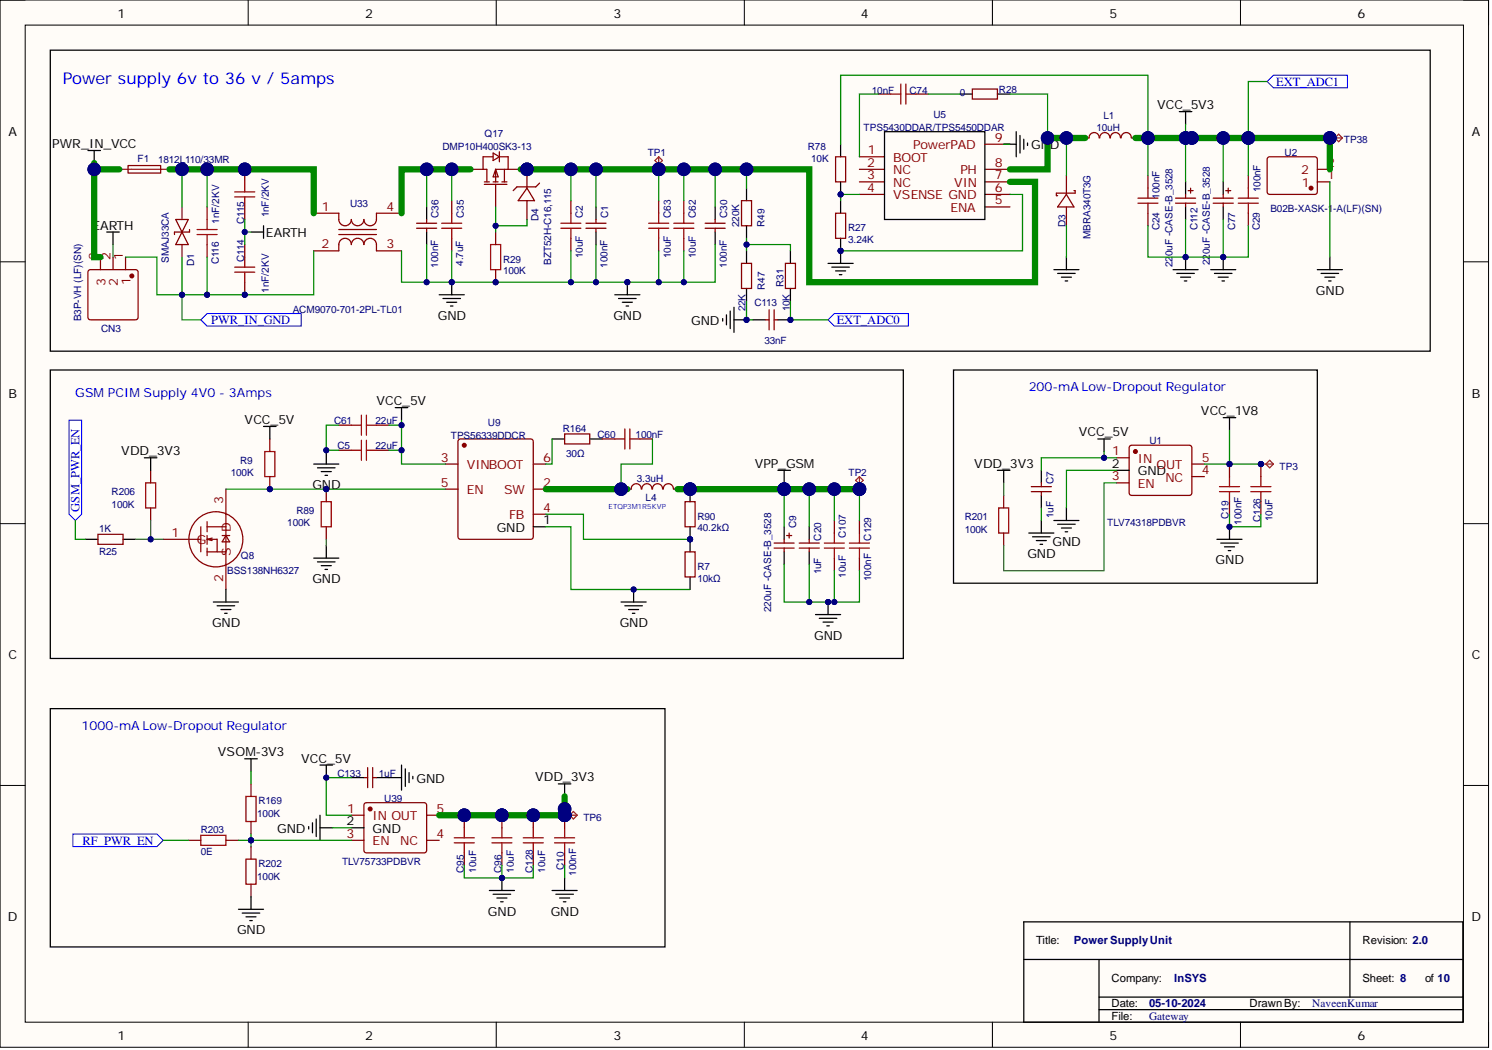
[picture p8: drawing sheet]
<svg xmlns="http://www.w3.org/2000/svg" width="301mm" height="212mm" viewBox="0 0 301 212" stroke-linecap="round" stroke-linejoin="round" font-family="sans-serif">
<defs><g id="words">
<text font-size="3.3" fill="#00f" x="12.7" y="17.1">Power supply 6v to 36 v / 5amps</text>
<g font-size="2.5">
<text x="23.7" y="3.5">1</text>
<text x="73.7" y="3.5">2</text>
<text x="123.9" y="3.5">3</text>
<text x="173.9" y="3.5">4</text>
<text x="224" y="3.5">5</text>
<text x="274.1" y="3.5">6</text>
<text x="233.6" y="22">VCC_5V3</text>
<text x="1.7" y="27.4">A</text>
<text x="10.6" y="29.9">PWR_IN_VCC</text>
<text x="297.2" y="27.4">A</text>
<text x="208.2" y="30.1">GN</text>
<text x="212" y="30.1">D</text>
<text x="18.7" y="46.3">EARTH</text>
<text x="53.7" y="47.9">EARTH</text>
<text x="265.7" y="59.5">GND</text>
<text x="88.4" y="64.6">GND</text>
<text x="123.9" y="64.6">GND</text>
<text x="139.6" y="65.6">GND</text>
<text x="1.7" y="80.3">B</text>
<text x="76" y="81.8">VCC_5V</text>
<text x="242.5" y="83.8">VCC_1V8</text>
<text x="297.2" y="80.3">B</text>
<text x="49.4" y="85.6">VCC_5V</text>
<text x="217.8" y="88.1">VCC_5V</text>
<text x="24.5" y="91.9">VDD_3V3</text>
<text x="152.4" y="94.5">VPP_GSM</text>
<text x="196.7" y="94.5">VDD_3V3</text>
<text x="224.5" y="94.5">2</text>
<text x="229.8" y="96">GND</text>
<text x="63.1" y="98.8">GND</text>
<text x="100.3" y="107.4">GND</text>
<text x="109.7" y="105.9">1</text>
<text x="207.5" y="112.7">GND</text>
<text x="212.5" y="110.2">GND</text>
<text x="245.5" y="114">GND</text>
<text x="63.1" y="117.8">GND</text>
<text x="42.8" y="126.6">GND</text>
<text x="125.1" y="126.6">GND</text>
<text x="164.4" y="129.2">GND</text>
<text x="1.7" y="133.1">C</text>
<text x="297.2" y="133.1">C</text>
<text x="44" y="152.7">VSOM-3V3</text>
<text x="60.8" y="154">VCC_5V</text>
<text x="84.1" y="158">GND</text>
<text x="108.1" y="157.8">VDD_3V3</text>
<text x="70" y="166.6">2</text>
<text x="56" y="168.2">GND</text>
<text x="75.2" y="168.2">GND</text>
<text x="98.5" y="184.9">GND</text>
<text x="111.2" y="184.9">GND</text>
<text x="1.6" y="186.1">D</text>
<text x="47.9" y="188.7">GND</text>
<text x="297.1" y="186.1">D</text>
<text x="23.7" y="209.9">1</text>
<text x="73.7" y="209.9">2</text>
<text x="123.9" y="209.9">3</text>
<text x="173.9" y="209.9">4</text>
<text x="224" y="209.9">5</text>
<text x="274.1" y="209.9">6</text>
</g>
<g font-size="2.5" fill="#00f">
<text x="257.7" y="17.3">EXT_ADC1</text>
<text x="42.6" y="65.4">PWR_IN_GND</text>
<text x="169" y="65.4">EXT_ADC0</text>
<text x="15.2" y="80.2">GSMPCIMSupply 4V0 - 3Amps</text>
<text x="207.7" y="78.9">200-mA Low-Dropout Regulator</text>
<text x="16" y="103.3" transform="rotate(-90 16 103.3)">GSM_PWR_EN</text>
<text x="16.5" y="147.3">1000-mA Low-Dropout Regulator</text>
<text x="16.6" y="170.5">RF_PWR_EN</text>
</g>
<g font-size="2.5" fill="#800">
<text x="200.9" y="28.6">9</text>
<text x="175.1" y="33.7">2</text>
<text x="175.2" y="31.2">1</text>
<text x="180.4" y="32.7">BOOT</text>
<text x="180.4" y="35.2">NC</text>
<text x="184.4" y="30.1">PowerPAD</text>
<text x="194" y="35.2">PH</text>
<text x="200.9" y="33.7">8</text>
<text x="262.8" y="35.2">2</text>
<text x="268" y="33.7">2</text>
<text x="175.1" y="36.2">3</text>
<text x="175.1" y="38.7">4</text>
<text x="180.4" y="37.7">NC</text>
<text x="180.4" y="40.3">VSENSE GND</text>
<text x="192.7" y="37.7">VIN</text>
<text x="200.9" y="41.3">5</text>
<text x="200.9" y="38.7">6</text>
<text x="200.9" y="36.2">7</text>
<text x="262.9" y="37.7">1</text>
<text x="268" y="36.2">1</text>
<text x="65" y="42.5">1</text>
<text x="78" y="42.5">4</text>
<text x="191.9" y="42.8">ENA</text>
<text x="19.8" y="52.4" transform="rotate(-90 19.8 52.4)">3</text>
<text x="22.3" y="52.4" transform="rotate(-90 22.3 52.4)">2</text>
<text x="24.8" y="52.4" transform="rotate(-90 24.8 52.4)">1</text>
<text x="64.9" y="50.1">2</text>
<text x="78" y="50.1">3</text>
<text x="21.3" y="57.7" transform="rotate(-90 21.3 57.7)">3</text>
<text x="23.8" y="57.7" transform="rotate(-90 23.8 57.7)">2</text>
<text x="26.3" y="57.6" transform="rotate(-90 26.3 57.6)">1</text>
<text x="89" y="93.2">3</text>
<text x="94.2" y="94.7">VINBOOT</text>
<text x="109.7" y="93.2">6</text>
<text x="224.6" y="91.9">1</text>
<text x="229.8" y="93.5">IN</text>
<text x="233.6" y="94.7">OUT</text>
<text x="242.7" y="95.7">4</text>
<text x="242.7" y="93.2">5</text>
<text x="45.1" y="101.8" transform="rotate(-90 45.1 101.8)">3</text>
<text x="89" y="98.3">5</text>
<text x="94.2" y="99.8">EN</text>
<text x="101.8" y="99.8">SW</text>
<text x="109.7" y="98.3">2</text>
<text x="224.5" y="97">3</text>
<text x="229.8" y="98.5">EN</text>
<text x="235.3" y="97.3">NC</text>
<text x="46.6" y="107.4" transform="rotate(-90 46.6 107.4)">D</text>
<text x="102.8" y="104.8">FB</text>
<text x="109.7" y="103.3">4</text>
<text x="34.6" y="108.4">1</text>
<text x="39.8" y="109.9">G</text>
<text x="46.6" y="112.2" transform="rotate(-90 46.6 112.2)">S</text>
<text x="45.1" y="117.4" transform="rotate(-90 45.1 117.4)">2</text>
<text x="70.1" y="164.1">1</text>
<text x="75.2" y="165.6">IN OUT</text>
<text x="88.2" y="164.1">5</text>
<text x="70" y="169.2">3</text>
<text x="75.2" y="170.7">EN</text>
<text x="80.8" y="170.7">NC</text>
<text x="88.2" y="169.2">4</text>
</g>
<g font-size="2.3">
<text x="209.2" y="190.7">Title:</text>
<text x="275.1" y="190.7">Revision: 2.0</text>
<text x="224.4" y="203.4">Date:</text>
<text x="224.4" y="198.3">Company:</text>
<text x="252.3" y="203.4">DrawnBy:</text>
<text x="275.1" y="198.3">Sheet: 8</text>
<text x="287.8" y="198.3">of 10</text>
<text x="224.4" y="205.9">File:</text>
</g>
<g font-size="2.3" fill="#000080">
<text x="216.8" y="190.7">PowerSupplyUnit</text>
<text x="232" y="203.4">05-10-2024</text>
<text x="237.1" y="198.3">InSYS</text>
<text x="265" y="203.4">NaveenKumar</text>
<text x="232" y="205.9">Gateway</text>
</g>
<g font-size="2" fill="#000080">
<text x="176.1" y="18.9">10nF</text>
<text x="183.7" y="18.9">C74</text>
<text x="188.5" y="23.9">U5</text>
<text x="193.8" y="19.3">0</text>
<text x="201.7" y="18.8">R28</text>
<text x="222.8" y="24">L1</text>
<text x="97.9" y="27.7">Q17</text>
<text x="174.4" y="26.4">TPS5430DDAR/TPS5450DDAR</text>
<text x="221.4" y="26.4">10uH</text>
<text x="271.4" y="29">TP38</text>
<text x="27.8" y="32.8">F1</text>
<text x="31.9" y="32.8">1812L110/33MR</text>
<text x="89.3" y="30.2">DMP10H400SK3-13</text>
<text x="130.8" y="31.5">TP1</text>
<text x="163.1" y="30.2">R78</text>
<text x="163.8" y="32.8">10K</text>
<text x="259.4" y="31.5">U2</text>
<text x="70.7" y="41.7">U33</text>
<text x="234.1" y="40.1" transform="rotate(-90 234.1 40.1)">100nF</text>
<text x="254.5" y="38.8" transform="rotate(-90 254.5 38.8)">100nF</text>
<text x="44.2" y="45.2" transform="rotate(-90 44.2 45.2)">1nF/2KV</text>
<text x="49.3" y="45.2" transform="rotate(-90 49.3 45.2)">C115</text>
<text x="54.3" y="43.9" transform="rotate(-90 54.3 43.9)">1nF/2KV</text>
<text x="88.6" y="44" transform="rotate(-90 88.6 44)">C36</text>
<text x="93.6" y="44" transform="rotate(-90 93.6 44)">C35</text>
<text x="108.8" y="44.6" transform="rotate(-90 108.8 44.6)">D4</text>
<text x="117.7" y="44" transform="rotate(-90 117.7 44)">C2</text>
<text x="122.8" y="44" transform="rotate(-90 122.8 44)">C1</text>
<text x="135.4" y="44" transform="rotate(-90 135.4 44)">C63</text>
<text x="140.5" y="44" transform="rotate(-90 140.5 44)">C62</text>
<text x="146.8" y="44" transform="rotate(-90 146.8 44)">C30</text>
<text x="149.3" y="45.8" transform="rotate(-90 149.3 45.8)">220K</text>
<text x="154.4" y="45.8" transform="rotate(-90 154.4 45.8)">R49</text>
<text x="171.2" y="46.7">R27</text>
<text x="215.1" y="45.8" transform="rotate(-90 215.1 45.8)">D3</text>
<text x="234.1" y="46.5" transform="rotate(-90 234.1 46.5)">C24</text>
<text x="241.8" y="46.5" transform="rotate(-90 241.8 46.5)">C112</text>
<text x="249.4" y="46.5" transform="rotate(-90 249.4 46.5)">C77</text>
<text x="254.4" y="46.5" transform="rotate(-90 254.4 46.5)">C29</text>
<text x="256.5" y="42.9">B02B-XASK-1-A(LF)(SN)</text>
<text x="34.1" y="53.1" transform="rotate(-90 34.1 53.1)">SMAJ33CA</text>
<text x="39.2" y="53.7" transform="rotate(-90 39.2 53.7)">D1</text>
<text x="44.2" y="53.4" transform="rotate(-90 44.2 53.4)">C116</text>
<text x="49.3" y="52.8" transform="rotate(-90 49.3 52.8)">C114</text>
<text x="93.6" y="53.7" transform="rotate(-90 93.6 53.7)">4.7uF</text>
<text x="101.6" y="53">R29</text>
<text x="111.3" y="53.5" transform="rotate(-90 111.3 53.5)">BZT52H-C16,115</text>
<text x="117.7" y="52.1" transform="rotate(-90 117.7 52.1)">10uF</text>
<text x="135.4" y="52.1" transform="rotate(-90 135.4 52.1)">10uF</text>
<text x="140.5" y="52.1" transform="rotate(-90 140.5 52.1)">10uF</text>
<text x="171.2" y="49">3.24K</text>
<text x="220.2" y="48.2" transform="rotate(-90 220.2 48.2)">MBRA340T3G</text>
<text x="236.8" y="53.9" transform="rotate(-90 236.8 53.9)">22</text>
<text x="236.8" y="51.7" transform="rotate(-90 236.8 51.7)">0uF -CASE-B_3528</text>
<text x="244.3" y="53.5" transform="rotate(-90 244.3 53.5)">220uF -CASE-B_3528</text>
<text x="54.3" y="59.1" transform="rotate(-90 54.3 59.1)">1nF/2KV</text>
<text x="88.5" y="54" transform="rotate(-90 88.5 54)">100nF</text>
<text x="101.6" y="55.3">100K</text>
<text x="122.7" y="54" transform="rotate(-90 122.7 54)">100nF</text>
<text x="146.8" y="54" transform="rotate(-90 146.8 54)">100nF</text>
<text x="154.4" y="58.5" transform="rotate(-90 154.4 58.5)">R47</text>
<text x="158.2" y="57.9" transform="rotate(-90 158.2 57.9)">R31</text>
<text x="16.4" y="64.9" transform="rotate(-90 16.4 64.9)">B3P-VH (LF)(SN)</text>
<text x="59.1" y="63.1">ACM9070-701-2PL-TL01</text>
<text x="150.6" y="62.9" transform="rotate(-90 150.6 62.9)">22K</text>
<text x="152.3" y="61.9">C113</text>
<text x="159.5" y="62.9" transform="rotate(-90 159.5 62.9)">10K</text>
<text x="20.4" y="66.9">CN3</text>
<text x="154.4" y="69.5">33nF</text>
<text x="67.5" y="85.7">C61</text>
<text x="75.8" y="85.7">22uF</text>
<text x="91" y="88.6">TPS56339DDCR</text>
<text x="98.5" y="85.9">U9</text>
<text x="113.7" y="87.2">R164</text>
<text x="120.7" y="88.5">C60</text>
<text x="128.3" y="88.5">100nF</text>
<text x="232.1" y="89.7">U1</text>
<text x="48.5" y="93.6">R9</text>
<text x="68.1" y="90.8">C5</text>
<text x="75.8" y="90.8">22uF</text>
<text x="114.3" y="92.3">30Ω</text>
<text x="258.4" y="94.9">TP3</text>
<text x="22.5" y="99.9">R206</text>
<text x="46.6" y="96.2">100K</text>
<text x="128.6" y="97.3">3.3uH</text>
<text x="130.4" y="101.1">L4</text>
<text x="171.3" y="96.2">TP2</text>
<text x="212.7" y="97.8" transform="rotate(-90 212.7 97.8)">C7</text>
<text x="20" y="107.5">1K</text>
<text x="22.5" y="102.5">100K</text>
<text x="58" y="106.3">100K</text>
<text x="59.9" y="103.8">R89</text>
<text x="140.8" y="104.9">R90</text>
<text x="140.8" y="107.2">40.2kΩ</text>
<text x="160.8" y="106.6" transform="rotate(-90 160.8 106.6)">C9</text>
<text x="194.8" y="104.9">R201</text>
<text x="194.8" y="107.5">100K</text>
<text x="212.7" y="104.6" transform="rotate(-90 212.7 104.6)">1uF</text>
<text x="223.6" y="106.2">TLV74318PDBVR</text>
<text x="248.1" y="104.8" transform="rotate(-90 248.1 104.8)">C19</text>
<text x="250.7" y="105.9" transform="rotate(-90 250.7 105.9)">100nF</text>
<text x="254.5" y="105.4" transform="rotate(-90 254.5 105.4)">C126</text>
<text x="256.9" y="105.3" transform="rotate(-90 256.9 105.3)">10uF</text>
<text x="20" y="112">R25</text>
<text x="48.6" y="112.8">Q8</text>
<text x="165.8" y="109.2" transform="rotate(-90 165.8 109.2)">C20</text>
<text x="170.8" y="108.6" transform="rotate(-90 170.8 108.6)">C107</text>
<text x="175.9" y="109.2" transform="rotate(-90 175.9 109.2)">C129</text>
<text x="45.8" y="115.8">BSS138NH6327</text>
<text x="140.8" y="115.1">R7</text>
<text x="140.8" y="117.4">10kΩ</text>
<text x="165.8" y="116" transform="rotate(-90 165.8 116)">1uF</text>
<text x="170.8" y="116.7" transform="rotate(-90 170.8 116.7)">10uF</text>
<text x="175.9" y="117.3" transform="rotate(-90 175.9 117.3)">100nF</text>
<text x="155.7" y="123.6" transform="rotate(-90 155.7 123.6)">220uF -CASE-B_3528</text>
<text x="68.1" y="156.8">C133</text>
<text x="76.5" y="156.8">1uF</text>
<text x="77.6" y="162">U39</text>
<text x="51.9" y="165">100K</text>
<text x="52.2" y="162.4">R169</text>
<text x="117.8" y="165.8">TP6</text>
<text x="40.5" y="168.2">R203</text>
<text x="40.5" y="172.6">0E</text>
<text x="51.9" y="177.6">100K</text>
<text x="52.2" y="175.1">R202</text>
<text x="69.1" y="174.6">TLV75733PDBVR</text>
<text x="93.6" y="176.3" transform="rotate(-90 93.6 176.3)">C95</text>
<text x="96.2" y="176.2" transform="rotate(-90 96.2 176.2)">10uF</text>
<text x="101.2" y="176.3" transform="rotate(-90 101.2 176.3)">C96</text>
<text x="103.8" y="176.2" transform="rotate(-90 103.8 176.2)">10uF</text>
<text x="107.6" y="176.3" transform="rotate(-90 107.6 176.3)">C128</text>
<text x="110.1" y="176.2" transform="rotate(-90 110.1 176.2)">10uF</text>
<text x="113.8" y="175.7" transform="rotate(-90 113.8 175.7)">C10</text>
<text x="116.4" y="176.9" transform="rotate(-90 116.4 176.9)">100nF</text>
</g>
<text font-size="1.4" fill="#00f" x="122.9" y="102.8">ETQP3M1R5KVP</text>
</g></defs>
<path d="M0 0h300.6v211.5h-300.6z" fill-rule="evenodd" fill="#fffcf8"/>
<path d="M0 0h300.6v211.5h-300.6z" fill="none" stroke="#000" stroke-width=".2"/>
<path d="M5.1 5.1h290.4v201.3h-290.4z" fill-rule="evenodd" fill="#fffcf8"/>
<g fill="none" stroke="#000" stroke-width=".2">
<path d="M0 0h5.1M5.1 5.1h290.4v201.3h-290.4zM50.1 0v5.1M100.2 0v5.1M150.3 0v5.1M200.4 0v5.1M250.5 0v5.1M295.5 0h5.1v5.1M0 52.9h5.1M295.5 52.9h5.1M0 105.7h5.1M295.5 105.7h5.1"/>
<path d="M0 158.6h5.1M295.5 158.6h5.1M50.1 206.4v5.1M100.2 206.4v5.1M150.3 206.4v5.1M200.4 206.4v5.1M250.5 206.4v5.1M300.6 206.4v5.1"/>
</g>
<circle cx="114" cy="164.6" r="1.27" fill="#000080"/>
<circle cx="114" cy="164.6" r="1.27" fill="none" stroke="#000080" stroke-width=".2"/>
<path d="M114 164.6h2.5M115 164.6l.8-.7 .7 .7-.7 .8z" fill="none" stroke="#8d2323" stroke-width=".25"/>
<circle cx="114" cy="164.6" r="1.27" fill="#000080"/>
<circle cx="114" cy="164.6" r="1.27" fill="none" stroke="#000080" stroke-width=".2"/>
<path d="M73.6 162.3l.4-.2 11.9 .1 .2 .4v9.4l-.5 .2-11.9-.1-.2-.4z" fill="none" stroke="#800" stroke-width=".25"/>
<circle cx="74.7" cy="163.4" r=".38" fill="#800"/>
<g fill="none" stroke="#800" stroke-width=".25">
<path d="M70.9 164.6h2.6M70.9 169.7h2.6M86.1 164.6h2.6M86.1 169.7h2.6"/>
<circle cx="74.7" cy="163.4" r=".38"/>
</g>
<path d="M10.2 143.1h124.1v48.1h-124.1zM70.9 167.1h2.6M98.8 179.8h5.1M101.3 177.3v2.5M99.6 180.6h3.5M100.3 181.3h2.1M101.1 182.1h.5" fill="none" stroke="#000" stroke-width=".25"/>
<circle cx="101.3" cy="177.3" r=".51" fill="#000080"/>
<circle cx="101.3" cy="177.3" r=".51" fill="none" stroke="#000080" stroke-width=".2"/>
<path d="M64.6 154.5h2.5M65.9 154.5v2.5" fill="none" stroke="#000" stroke-width=".25"/>
<circle cx="65.9" cy="157" r=".51" fill="#000080"/>
<circle cx="65.9" cy="157" r=".51" fill="none" stroke="#000080" stroke-width=".2"/>
<path d="M49.7 160.8h2v5.1h-2z" fill="none" stroke="#a00000" stroke-width=".25"/>
<path d="M50.7 158.3v2.5M50.7 165.9v2.5" fill="none" stroke="#800" stroke-width=".25"/>
<path d="M62.3 166.9v.5M63.1 166.1v2.1M63.9 165.4v3.5M64.6 164.6v5.1M64.6 167.1h2.5" fill="none" stroke="#000" stroke-width=".25"/>
<path d="M14.7 168.4h17l1.3 1.3-1.3 1.2h-17z" fill-rule="evenodd" fill="#fff"/>
<path d="M14.7 168.4h17l1.3 1.3-1.3 1.2h-17z" fill="none" stroke="#00f" stroke-width=".2"/>
<path d="M14 84.8h2.5v19l-1.3 1.3-1.2-1.3z" fill-rule="evenodd" fill="#fff"/>
<path d="M14 84.8h2.5v19l-1.3 1.3-1.2-1.3z" fill="none" stroke="#00f" stroke-width=".2"/>
<circle cx="173.5" cy="98.8" r="1.27" fill="#000080"/>
<circle cx="173.5" cy="98.8" r="1.27" fill="none" stroke="#000080" stroke-width=".2"/>
<path d="M172.8 97l.7-.8 .8 .8-.8 .8zM173.5 96.2v2.6" fill="none" stroke="#8d2323" stroke-width=".25"/>
<circle cx="173.5" cy="98.8" r="1.27" fill="#000080"/>
<circle cx="173.5" cy="98.8" r="1.27" fill="none" stroke="#000080" stroke-width=".2"/>
<path d="M157.1 95h2.5M158.3 95v2.5M17.2 108.9h2.6M24.8 108.9h2.6M158.3 106.4v2.5M158.3 111.4v2.6" fill="none" stroke="#000" stroke-width=".25"/>
<path d="M19.8 107.9h5v2h-5zM156.3 109.7h4.1M156.3 110.7h4.1M158.3 108.9v.8M158.3 110.7v.7M158.8 108.1h1.1M159.4 107.6v1" fill="none" stroke="#800" stroke-width=".25"/>
<circle cx="114" cy="164.6" r="1.27" fill="#000080"/>
<circle cx="114" cy="164.6" r="1.27" fill="none" stroke="#000080" stroke-width=".2"/>
<path d="M112 170.2h4M112 169.2h4M114 167.1v2.1" fill="none" stroke="#a00000" stroke-width=".25"/>
<path d="M114 164.6v2.5M114 172.2v2.5" fill="none" stroke="#800" stroke-width=".25"/>
<circle cx="114" cy="164.6" r="1.27" fill="#000080"/>
<circle cx="114" cy="164.6" r="1.27" fill="none" stroke="#000080" stroke-width=".2"/>
<path d="M114 170.2v2" fill="none" stroke="#a00000" stroke-width=".25"/>
<path d="M164.7 124.1h5M165.4 124.9h3.6M166.2 125.6h2M167 126.4h.5M167.2 121.6v2.5M111.5 179.8h5M114 177.3v2.5M112.2 180.6h3.6M113 181.3h2M113.8 182.1h.5" fill="none" stroke="#000" stroke-width=".25"/>
<circle cx="167.2" cy="121.6" r=".51" fill="#000080"/>
<circle cx="167.2" cy="121.6" r=".51" fill="none" stroke="#000080" stroke-width=".2"/>
<path d="M92.5 88.9l.5-.3h14.2l.4 .3 .1 19.5-.3 .4-14.4 .1-.5-.3zM161.4 109.7h4M161.4 110.7h4M163.4 108.9v.8M163.4 110.7v.7M168.5 105.1v2.5M168.5 112.7v2.5" fill="none" stroke="#800" stroke-width=".25"/>
<path d="M79.8 82.3h2.5M81.1 82.3v2.5M163.4 106.4v2.5M163.4 111.4v2.6" fill="none" stroke="#000" stroke-width=".25"/>
<path d="M166.4 110.7h4.1M166.4 109.7h4.1M168.5 107.6v2.1M168.5 110.7v2" fill="none" stroke="#a00000" stroke-width=".25"/>
<circle cx="93.7" cy="89.9" r=".38" fill="#800"/>
<g fill="none" stroke="#800" stroke-width=".25">
<path d="M89.9 98.8h2.6M89.9 93.7h2.6M107.7 98.8h2.5M107.7 93.7h2.5M107.7 103.8h2.5"/>
<circle cx="93.7" cy="89.9" r=".38"/>
</g>
<path d="M107.7 106.4h2.5" fill="none" stroke="#000" stroke-width=".25"/>
<circle cx="65.9" cy="98.8" r=".51" fill="#000080"/>
<circle cx="65.9" cy="98.8" r=".51" fill="none" stroke="#000080" stroke-width=".2"/>
<path d="M64.9 101.3h2v5.1h-2z" fill="none" stroke="#a00000" stroke-width=".25"/>
<path d="M65.9 98.8v2.5" fill="none" stroke="#800" stroke-width=".25"/>
<circle cx="65.9" cy="98.8" r=".51" fill="#000080"/>
<circle cx="65.9" cy="98.8" r=".51" fill="none" stroke="#000080" stroke-width=".2"/>
<path d="M65.9 106.4v2.5" fill="none" stroke="#800" stroke-width=".25"/>
<path d="M63.3 112.7h5.1M64.1 113.5h3.6M64.9 114.2h2M65.6 115h.5M65.9 110.2v2.5M127.9 119v2.6M125.4 121.6h5.1M126.2 122.3h3.5M126.9 123.1h2.1M127.7 123.8h.5" fill="none" stroke="#000" stroke-width=".25"/>
<circle cx="127.9" cy="119" r=".51" fill="#000080"/>
<circle cx="127.9" cy="119" r=".51" fill="none" stroke="#000080" stroke-width=".2"/>
<circle cx="139.3" cy="108.9" r=".51" fill="#000080"/>
<circle cx="139.3" cy="108.9" r=".51" fill="none" stroke="#000080" stroke-width=".2"/>
<path d="M139.3 108.9v2.5" fill="none" stroke="#000" stroke-width=".25"/>
<circle cx="139.3" cy="108.9" r=".51" fill="#000080"/>
<circle cx="139.3" cy="108.9" r=".51" fill="none" stroke="#000080" stroke-width=".2"/>
<path d="M139.3 116.5v2.5" fill="none" stroke="#000" stroke-width=".25"/>
<path d="M138.3 111.4h2.1v5.1h-2.1z" fill="none" stroke="#800" stroke-width=".25"/>
<circle cx="139.3" cy="98.8" r="1.27" fill="#000080"/>
<circle cx="139.3" cy="98.8" r="1.27" fill="none" stroke="#000080" stroke-width=".2"/>
<circle cx="139.3" cy="108.9" r=".51" fill="#000080"/>
<circle cx="139.3" cy="108.9" r=".51" fill="none" stroke="#000080" stroke-width=".2"/>
<path d="M139.3 98.8v2.5" fill="none" stroke="#000" stroke-width=".25"/>
<circle cx="139.3" cy="98.8" r="1.27" fill="#000080"/>
<circle cx="139.3" cy="98.8" r="1.27" fill="none" stroke="#000080" stroke-width=".2"/>
<path d="M139.3 106.4v2.5" fill="none" stroke="#000" stroke-width=".25"/>
<circle cx="139.3" cy="108.9" r=".51" fill="#000080"/>
<circle cx="139.3" cy="108.9" r=".51" fill="none" stroke="#000080" stroke-width=".2"/>
<path d="M114 87.6h5.1v2.1h-5.1zM121.6 88.6h2.5M126.7 98.8h.7M127.5 98.8a1.01 1.01 0 0 1 1-1.1 1.01 1.01 0 0 1 1 1.1M129.2 88.6h2.5M129.6 98.8a1.01 1.01 0 0 1 1-1.1 1.01 1.01 0 0 1 1 1.1M131.8 98.8a1.01 1.01 0 0 1 1-1.1 1.01 1.01 0 0 1 1 1.1M133.9 98.8a1.01 1.01 0 0 1 1.1-1.1 1.01 1.01 0 0 1 1 1.1M136 98.8h.8M138.3 101.3h2.1v5.1h-2.1z" fill="none" stroke="#800" stroke-width=".25"/>
<path d="M111.5 88.6h2.5M119.1 88.6h2.5" fill="none" stroke="#000" stroke-width=".25"/>
<path d="M124.1 88.6h2.1M126.2 86.6v4.1M127.2 86.6v4.1M127.2 88.6h2" fill="none" stroke="#a00000" stroke-width=".25"/>
<circle cx="54.5" cy="98.8" r=".51" fill="#000080"/>
<circle cx="54.5" cy="98.8" r=".51" fill="none" stroke="#000080" stroke-width=".2"/>
<path d="M53.5 91.2h2v5h-2z" fill="none" stroke="#a00000" stroke-width=".25"/>
<path d="M54.5 88.6v2.6M54.5 96.2v2.6" fill="none" stroke="#800" stroke-width=".25"/>
<circle cx="54.5" cy="98.8" r=".51" fill="#000080"/>
<circle cx="54.5" cy="98.8" r=".51" fill="none" stroke="#000080" stroke-width=".2"/>
<path d="M70.9 90.9h2.1M70.9 85.9h2.1M73 83.8v4.1M73 88.9v4M74 83.8v4.1M74 88.9v4M74 90.9h2M74 85.9h2" fill="none" stroke="#a00000" stroke-width=".25"/>
<path d="M219.1 27.9h.8M219.9 27.8a1.01 1.01 0 0 1 1-1 1.01 1.01 0 0 1 1 1M222.1 27.8a1.01 1.01 0 0 1 1-1 1.01 1.01 0 0 1 1 1M224.2 27.8a1.01 1.01 0 0 1 1-1 1.01 1.01 0 0 1 1 1M226.4 27.8a1.01 1.01 0 0 1 1-1 1.01 1.01 0 0 1 1 1M228.5 27.9h.8M68.4 90.9h2.5M68.4 85.9h2.5M76 90.9h2.5M76 85.9h2.5" fill="none" stroke="#800" stroke-width=".25"/>
<path d="M10.2 74.7h172.2v58.3h-172.2zM63.3 93.7h5.1M64.1 94.5h3.6M64.9 95.2h2M65.6 96h.5M65.9 91.2v2.5" fill="none" stroke="#000" stroke-width=".25"/>
<circle cx="169.7" cy="50.7" r=".51" fill="#000080"/>
<circle cx="169.7" cy="50.7" r=".51" fill="none" stroke="#000080" stroke-width=".2"/>
<path d="M169.7 40.5v2.6M169.7 48.1v2.6" fill="none" stroke="#000" stroke-width=".25"/>
<circle cx="169.7" cy="50.7" r=".51" fill="#000080"/>
<circle cx="169.7" cy="50.7" r=".51" fill="none" stroke="#000080" stroke-width=".2"/>
<path d="M196.3 18h5.1v2h-5.1zM231.8 35.5v2.5M252.1 35.5v2.5M115.3 40.5v2.6M115.3 48.1v2.6M118.3 46.1h4.1M118.3 45.1h4.1M120.3 44.3v.8M120.3 46.1v.8M168.7 43.1h2.1v5h-2.1zM231.8 43.1v2.5M252.1 43.1v2.5" fill="none" stroke="#800" stroke-width=".25"/>
<path d="M193.8 19h2.5M201.4 19h2.5M120.3 41.8v2.5M120.3 46.9v2.5" fill="none" stroke="#000" stroke-width=".25"/>
<path d="M231.8 38v2M252.1 38v2M113.3 46.1h4M113.3 45.1h4M115.3 43.1v2M115.3 46.1v2M229.8 40h4M229.8 41h4M231.8 41v2.1M250 40h4.1M250 41h4.1M252.1 41v2.1" fill="none" stroke="#a00000" stroke-width=".25"/>
<circle cx="106.4" cy="34.2" r="1.27" fill="#000080"/>
<circle cx="106.4" cy="34.2" r="1.27" fill="none" stroke="#000080" stroke-width=".2"/>
<path d="M106.4 34.2v3.8M106.4 40.5v3.8" fill="none" stroke="#800" stroke-width=".25"/>
<circle cx="106.4" cy="34.2" r="1.27" fill="#000080"/>
<circle cx="106.4" cy="34.2" r="1.27" fill="none" stroke="#000080" stroke-width=".2"/>
<path d="M25.9 33.4h6.5v1.5h-6.5zM106.4 38l1.5 2.5h-3.3zM108.9 37l-.7 .7h-3.8l-.8 .8M35.5 44.3h2.5l-2.5 5.1h2.5zM38.3 46.3v.6h-3.1v.5M142.4 46.1h4M142.4 45.1h4M144.4 44.3v.8M144.4 46.1v.8" fill="none" stroke="#800" stroke-width=".25"/>
<path d="M17.8 30.4h2.5M19 30.4v2.5M88.7 59.5h5M91.2 57v2.5M144.4 41.8v2.5M144.4 46.9v2.5M89.4 60.3h3.6M90.2 61h2M91 61.8h.5" fill="none" stroke="#000" stroke-width=".25"/>
<path d="M24.1 34.2h10.1M36.8 41.8v2.5M36.8 49.4v2.5" fill="none" stroke="#8d2323" stroke-width=".25"/>
<circle cx="91.2" cy="57" r=".51" fill="#000080"/>
<circle cx="91.2" cy="57" r=".51" fill="none" stroke="#000080" stroke-width=".2"/>
<circle cx="100.1" cy="57" r=".51" fill="#000080"/>
<circle cx="100.1" cy="57" r=".51" fill="none" stroke="#000080" stroke-width=".2"/>
<path d="M99.1 49.4h2v5.1h-2z" fill="none" stroke="#a00000" stroke-width=".25"/>
<path d="M100.1 46.9v2.5M100.1 54.5v2.5" fill="none" stroke="#800" stroke-width=".25"/>
<circle cx="100.1" cy="57" r=".51" fill="#000080"/>
<circle cx="100.1" cy="57" r=".51" fill="none" stroke="#000080" stroke-width=".2"/>
<path d="M89.2 46.1h4M89.2 45.1h4M91.2 43.1v2M91.2 46.1v2" fill="none" stroke="#a00000" stroke-width=".25"/>
<g fill="none" stroke="#800" stroke-width=".25">
<path d="M95 34.2h3.3v2.5M97.8 36.7h1M97.8 37.2h4.6M99.6 36.7h1M99.6 31.7h-2.1v2.5M99.6 30.9l1.2 .8-1.2 .7zM100.1 34.2h5M100.1 34.2v2.5M100.1 37.2v4.6M100.1 34.2l.5 1.5h-1zM100.8 30.6v2.1M100.8 31.7h1.8v2.5"/>
<path d="M101.3 36.7h1.1M101.9 34.2v2.5M17.8 54.7l.5-.2h9.3l.3 .5-.1 9.3-.4 .3-9.4-.1-.2-.4zM84.1 46.1h4.1M84.1 45.1h4.1M86.1 44.3v.8M86.1 46.1v.8M91.2 40.5v2.6M91.2 48.1v2.6"/>
</g>
<path d="M86.1 41.8v2.5M86.1 46.9v2.5M266 54.5h5.1M266.8 55.2h3.5M267.5 56h2M268.3 56.7h.5M268.5 51.9v2.6" fill="none" stroke="#000" stroke-width=".25"/>
<circle cx="26.6" cy="55.7" r=".38" fill="#800"/>
<g fill="none" stroke="#800" stroke-width=".25">
<path d="M255.9 31.9l.5-.2h9.3l.3 .5-.1 6.8-.4 .3-9.4-.1-.2-.5zM20.3 51.9v2.6M22.8 51.9v2.6M25.4 51.9v2.6"/>
<circle cx="26.6" cy="55.7" r=".38"/>
</g>
<circle cx="264.7" cy="38" r=".38" fill="#800"/>
<g fill="none" stroke="#800" stroke-width=".25">
<path d="M266 36.7h2.5M266 34.2h2.5M133 40.5v2.6M133 48.1v2.6M138.1 40.5v2.6M138.1 48.1v2.6"/>
<circle cx="264.7" cy="38" r=".38"/>
</g>
<path d="M131 46.1h4M131 45.1h4M133 43.1v2M133 46.1v2M136 46.1h4.1M136 45.1h4.1M138.1 43.1v2M138.1 46.1v2" fill="none" stroke="#a00000" stroke-width=".25"/>
<circle cx="133" cy="34.2" r="1.27" fill="#000080"/>
<circle cx="133" cy="34.2" r="1.27" fill="none" stroke="#000080" stroke-width=".2"/>
<path d="M132.2 32.4l.8-.7 .8 .7-.8 .8zM133 31.7v2.5" fill="none" stroke="#8d2323" stroke-width=".25"/>
<circle cx="133" cy="34.2" r="1.27" fill="#000080"/>
<circle cx="133" cy="34.2" r="1.27" fill="none" stroke="#000080" stroke-width=".2"/>
<path d="M150.7 38v2.5M150.7 45.6v2.5M150.7 50.7v2.5M150.7 58.2v2.6M159.6 50.7v2.5M159.6 58.2v2.6" fill="none" stroke="#000" stroke-width=".25"/>
<path d="M149.7 53.2h2.1v5h-2.1zM149.7 40.5h2.1v5.1h-2.1zM158.6 53.2h2v5h-2z" fill="none" stroke="#800" stroke-width=".25"/>
<circle cx="169.7" cy="39.3" r=".51" fill="#000080"/>
<circle cx="169.7" cy="39.3" r=".51" fill="none" stroke="#000080" stroke-width=".2"/>
<path d="M169.7 36.7v2.6" fill="none" stroke="#000" stroke-width=".25"/>
<circle cx="169.7" cy="39.3" r=".51" fill="#000080"/>
<circle cx="169.7" cy="39.3" r=".51" fill="none" stroke="#000080" stroke-width=".2"/>
<path d="M169.7 29.1v2.6M247 36.7v2.6M244.5 54.5h5M245.2 55.2h3.6M246 56h2M246.7 56.7h.6M247 41.8v2.5M247 51.9v2.6" fill="none" stroke="#000" stroke-width=".25"/>
<g fill="none" stroke="#800" stroke-width=".25">
<path d="M177.3 19h2.6M184.9 19h2.6M168.7 31.7h2.1v5h-2.1zM215.3 35.5v3.8M215.3 39.3l1.6 2.5h-3.3zM216.9 38.5h.2v.5h-3.8v.5h.3M247 39.3v.7M247.5 38.5h1M248 38v1M215.3 41.8v3.8M245 40h4M245 41h4"/>
<path d="M247 41v.8"/>
</g>
<path d="M179.9 19h2M181.9 17v4M182.9 17v4M182.9 19h2" fill="none" stroke="#a00000" stroke-width=".25"/>
<circle cx="247" cy="51.9" r=".51" fill="#000080"/>
<circle cx="247" cy="51.9" r=".51" fill="none" stroke="#000080" stroke-width=".2"/>
<path d="M178.6 26.6h20.3v17.7h-20.3zM202.7 29.1h2.5M205.2 26.6v5.1M206 27.4v3.5M206.7 28.1v2M207.5 28.9v.5" fill="none" stroke="#000" stroke-width=".25"/>
<path d="M173.5 31.7h5.1M173.5 34.2h5.1M173.5 36.7h5.1M173.5 39.3h5.1M198.9 34.2h5M198.9 36.7h5M198.9 39.3h5M198.9 29.1h5M198.9 41.8h5" fill="none" stroke="#800" stroke-width=".25"/>
<circle cx="268.5" cy="27.9" r="1.27" fill="#000080"/>
<circle cx="268.5" cy="27.9" r="1.27" fill="none" stroke="#000080" stroke-width=".2"/>
<path d="M268.5 27.9h2.6M269.5 27.9l.8-.8 .8 .8-.8 .7z" fill="none" stroke="#8d2323" stroke-width=".25"/>
<circle cx="268.5" cy="27.9" r="1.27" fill="#000080"/>
<circle cx="268.5" cy="27.9" r="1.27" fill="none" stroke="#000080" stroke-width=".2"/>
<path d="M236.9 54.5h5M237.6 55.2h3.6M238.4 56h2M239.1 56.7h.6M239.4 51.9v2.6" fill="none" stroke="#000" stroke-width=".25"/>
<circle cx="239.4" cy="51.9" r=".51" fill="#000080"/>
<circle cx="239.4" cy="51.9" r=".51" fill="none" stroke="#000080" stroke-width=".2"/>
<path d="M167.2 53.2h5.1M168 53.9h3.5M168.7 54.7h2.1M169.5 55.5h.5M169.7 50.7v2.5" fill="none" stroke="#000" stroke-width=".25"/>
<circle cx="169.7" cy="50.7" r=".51" fill="#000080"/>
<circle cx="169.7" cy="50.7" r=".51" fill="none" stroke="#000080" stroke-width=".2"/>
<path d="M239.4 36.7v2.6M124.1 59.5h5.1M126.7 57v2.5M212.8 54.5h5.1M213.6 55.2h3.5M214.3 56h2M215.1 56.7h.5M215.3 51.9v2.6M239.4 41.8v2.5M124.9 60.3h3.5M125.7 61h2M126.4 61.8h.5" fill="none" stroke="#000" stroke-width=".25"/>
<path d="M239.4 39.3v.7M239.9 38.5h1M240.4 38v1M237.4 40h4M237.4 41h4M239.4 41v.8" fill="none" stroke="#800" stroke-width=".25"/>
<circle cx="126.7" cy="57" r=".51" fill="#000080"/>
<circle cx="126.7" cy="57" r=".51" fill="none" stroke="#000080" stroke-width=".2"/>
<circle cx="159.6" cy="64.6" r=".51" fill="#000080"/>
<circle cx="159.6" cy="64.6" r=".51" fill="none" stroke="#000080" stroke-width=".2"/>
<path d="M155.3 62.6v4M156.3 62.6v4" fill="none" stroke="#800" stroke-width=".25"/>
<path d="M157.1 64.6h2.5" fill="none" stroke="#000" stroke-width=".25"/>
<circle cx="159.6" cy="64.6" r=".51" fill="#000080"/>
<circle cx="159.6" cy="64.6" r=".51" fill="none" stroke="#000080" stroke-width=".2"/>
<path d="M152 64.6h2.5" fill="none" stroke="#000" stroke-width=".25"/>
<path d="M63.3 50.7h5.1v-1.3a1.27 1.27 0 0 1 1.3-1.3 1.27 1.27 0 0 1 1.2 1.3 1.27 1.27 0 0 1 1.3-1.3 1.27 1.27 0 0 1 1.3 1.3 1.27 1.27 0 0 1 1.2-1.3 1.27 1.27 0 0 1 1.3 1.3v1.3h5.1M63.3 43.1h5.1v1.2a1.27 1.27 0 0 0 1.3 1.3 1.27 1.27 0 0 0 1.2-1.3 1.27 1.27 0 0 0 1.3 1.3 1.27 1.27 0 0 0 1.3-1.3 1.27 1.27 0 0 0 1.2 1.3 1.27 1.27 0 0 0 1.3-1.3v-1.2h5.1M68.4 47.4h7.6M68.4 46.3h7.6M154.5 64.6h.8M156.3 64.6h.8" fill="none" stroke="#800" stroke-width=".25"/>
<circle cx="49.4" cy="59.5" r=".51" fill="#000080"/>
<circle cx="49.4" cy="59.5" r=".51" fill="none" stroke="#000080" stroke-width=".2"/>
<path d="M47.4 53.9h4M47.4 55h4M49.4 55v2" fill="none" stroke="#a00000" stroke-width=".25"/>
<path d="M49.4 49.4v2.5M49.4 57v2.5" fill="none" stroke="#800" stroke-width=".25"/>
<circle cx="49.4" cy="59.5" r=".51" fill="#000080"/>
<circle cx="49.4" cy="59.5" r=".51" fill="none" stroke="#000080" stroke-width=".2"/>
<path d="M49.4 51.9v2" fill="none" stroke="#a00000" stroke-width=".25"/>
<circle cx="49.4" cy="34.2" r="1.27" fill="#000080"/>
<circle cx="49.4" cy="34.2" r="1.27" fill="none" stroke="#000080" stroke-width=".2"/>
<path d="M47.4 38.7h4" fill="none" stroke="#a00000" stroke-width=".25"/>
<path d="M49.4 34.2v2.5" fill="none" stroke="#800" stroke-width=".25"/>
<circle cx="49.4" cy="34.2" r="1.27" fill="#000080"/>
<circle cx="49.4" cy="34.2" r="1.27" fill="none" stroke="#000080" stroke-width=".2"/>
<path d="M47.4 39.8h4M49.4 36.7v2M49.4 39.8v2M39.8 46.3h4M39.8 47.4h4M41.8 44.3v2M41.8 47.4v2" fill="none" stroke="#a00000" stroke-width=".25"/>
<path d="M41.8 41.8v2.5M41.8 49.4v2.5M49.4 41.8v2.5" fill="none" stroke="#800" stroke-width=".25"/>
<path d="M167.2 64.6l1.3-1.3h14.9v2.5h-14.9z" fill-rule="evenodd" fill="#fff"/>
<path d="M167.2 64.6l1.3-1.3h14.9v2.5h-14.9z" fill="none" stroke="#00f" stroke-width=".2"/>
<path d="M145.9 64.3v.5M146.7 63.6v2M147.4 62.8v3.6M148.2 62v5.1M148.2 64.6h2.5" fill="none" stroke="#000" stroke-width=".25"/>
<circle cx="150.7" cy="64.6" r=".51" fill="#000080"/>
<circle cx="150.7" cy="64.6" r=".51" fill="none" stroke="#000080" stroke-width=".2"/>
<path d="M10.2 10.1h278.6v60.8h-278.6zM247 84.3h2.5M248.3 84.3v2.6" fill="none" stroke="#000" stroke-width=".25"/>
<circle cx="254.6" cy="93.7" r=".51" fill="#000080"/>
<circle cx="254.6" cy="93.7" r=".51" fill="none" stroke="#000080" stroke-width=".2"/>
<path d="M254.6 93.7h2.5M255.6 93.7l.8-.8 .7 .8-.7 .8z" fill="none" stroke="#8d2323" stroke-width=".25"/>
<circle cx="254.6" cy="93.7" r=".51" fill="#000080"/>
<circle cx="254.6" cy="93.7" r=".51" fill="none" stroke="#000080" stroke-width=".2"/>
<path d="M221.7 88.6h2.5M222.9 88.6v2.6M212.8 105.1h5.1M213.6 105.9h3.5M214.3 106.6h2M215.1 107.4h.5M215.3 102.6v2.5" fill="none" stroke="#000" stroke-width=".25"/>
<circle cx="248.3" cy="93.7" r=".51" fill="#000080"/>
<circle cx="248.3" cy="93.7" r=".51" fill="none" stroke="#000080" stroke-width=".2"/>
<path d="M246.2 99.3h4.1M246.2 98.3h4.1M248.3 96.2v2.1" fill="none" stroke="#a00000" stroke-width=".25"/>
<path d="M248.3 93.7v2.5M248.3 101.3v2.5" fill="none" stroke="#800" stroke-width=".25"/>
<circle cx="248.3" cy="93.7" r=".51" fill="#000080"/>
<circle cx="248.3" cy="93.7" r=".51" fill="none" stroke="#000080" stroke-width=".2"/>
<path d="M248.3 99.3v2" fill="none" stroke="#a00000" stroke-width=".25"/>
<path d="M245.7 108.9h5.1M246.5 109.7h3.5M247.3 110.4h2M248 111.2h.5M248.3 106.4v2.5" fill="none" stroke="#000" stroke-width=".25"/>
<circle cx="248.3" cy="106.4" r=".51" fill="#000080"/>
<circle cx="248.3" cy="106.4" r=".51" fill="none" stroke="#000080" stroke-width=".2"/>
<path d="M228.1 90.2l.4-.3 11.9 .1 .3 .4-.1 9.4-.4 .2h-11.9l-.3-.5z" fill="none" stroke="#800" stroke-width=".25"/>
<circle cx="229.3" cy="91.2" r=".38" fill="#800"/>
<g fill="none" stroke="#800" stroke-width=".25">
<path d="M225.5 92.4h2.5M225.5 97.5h2.5M240.7 96.2h2.5M240.7 93.7h2.5"/>
<circle cx="229.3" cy="91.2" r=".38"/>
</g>
<path d="M225.5 95h2.5" fill="none" stroke="#000" stroke-width=".25"/>
<path d="M255.9 16.5l1.2-1.3h15v2.5h-15z" fill-rule="evenodd" fill="#fff"/>
<path d="M255.9 16.5l1.2-1.3h15v2.5h-15z" fill="none" stroke="#00f" stroke-width=".2"/>
<path d="M192.5 74.7h73.5v43.1h-73.5z" fill="none" stroke="#000" stroke-width=".25"/>
<circle cx="254.6" cy="93.7" r=".51" fill="#000080"/>
<circle cx="254.6" cy="93.7" r=".51" fill="none" stroke="#000080" stroke-width=".2"/>
<path d="M252.6 99.3h4M252.6 98.3h4M254.6 96.2v2.1" fill="none" stroke="#a00000" stroke-width=".25"/>
<path d="M254.6 93.7v2.5M254.6 101.3v2.5" fill="none" stroke="#800" stroke-width=".25"/>
<circle cx="254.6" cy="93.7" r=".51" fill="#000080"/>
<circle cx="254.6" cy="93.7" r=".51" fill="none" stroke="#000080" stroke-width=".2"/>
<path d="M254.6 99.3v2" fill="none" stroke="#a00000" stroke-width=".25"/>
<circle cx="93.7" cy="164.6" r="1.27" fill="#000080"/>
<circle cx="93.7" cy="164.6" r="1.27" fill="none" stroke="#000080" stroke-width=".2"/>
<path d="M91.7 170.2h4.1M91.7 169.2h4.1M93.7 167.1v2.1" fill="none" stroke="#a00000" stroke-width=".25"/>
<path d="M93.7 164.6v2.5M93.7 172.2v2.5" fill="none" stroke="#800" stroke-width=".25"/>
<circle cx="93.7" cy="164.6" r="1.27" fill="#000080"/>
<circle cx="93.7" cy="164.6" r="1.27" fill="none" stroke="#000080" stroke-width=".2"/>
<path d="M93.7 170.2v2" fill="none" stroke="#a00000" stroke-width=".25"/>
<circle cx="101.3" cy="164.6" r="1.27" fill="#000080"/>
<circle cx="101.3" cy="164.6" r="1.27" fill="none" stroke="#000080" stroke-width=".2"/>
<path d="M99.3 170.2h4.1M99.3 169.2h4.1M101.3 167.1v2.1" fill="none" stroke="#a00000" stroke-width=".25"/>
<path d="M101.3 164.6v2.5M101.3 172.2v2.5" fill="none" stroke="#800" stroke-width=".25"/>
<circle cx="101.3" cy="164.6" r="1.27" fill="#000080"/>
<circle cx="101.3" cy="164.6" r="1.27" fill="none" stroke="#000080" stroke-width=".2"/>
<path d="M101.3 170.2v2" fill="none" stroke="#a00000" stroke-width=".25"/>
<circle cx="107.7" cy="164.6" r="1.27" fill="#000080"/>
<circle cx="107.7" cy="164.6" r="1.27" fill="none" stroke="#000080" stroke-width=".2"/>
<path d="M105.7 170.2h4M105.7 169.2h4M107.7 167.1v2.1" fill="none" stroke="#a00000" stroke-width=".25"/>
<path d="M107.7 164.6v2.5M107.7 172.2v2.5" fill="none" stroke="#800" stroke-width=".25"/>
<circle cx="107.7" cy="164.6" r="1.27" fill="#000080"/>
<circle cx="107.7" cy="164.6" r="1.27" fill="none" stroke="#000080" stroke-width=".2"/>
<path d="M29.4 97.5h2v5.1h-2zM171.5 110.7h4.1M171.5 109.7h4.1M173.5 107.6v2.1M173.5 110.7v2M107.7 170.2v2" fill="none" stroke="#a00000" stroke-width=".25"/>
<g fill="none" stroke="#800" stroke-width=".25">
<path d="M30.4 95v2.5M45.6 98.8v20.2M208.2 98.3h4.1M208.2 99.3h4.1M210.3 97.5v.8M210.3 99.3v.7M30.4 102.6v2.5M33 108.9h5M38.3 108.9h2.3M39.7 105a5.5 5.5 0 0 1 7.8 0 5.5 5.5 0 0 1 0 7.8 5.5 5.5 0 0 1-7.8 0 5.7 5.7 0 0 1 0-7.8zM40.6 106.4v5M41.8 105.4v2"/>
<path d="M41.8 108.1v1.8M41.8 110.7v1.5M41.8 106.4h3.8M41.8 111.4h3.8M41.8 108.9h2v2.5M41.8 108.9l1 .3M42.8 108.6l-1 .3M44.9 108.1h1.5M45.6 108.1l.8 1.3h-1.5zM173.5 105.1v2.5M173.5 112.7v2.5M73.5 157h.7"/>
<path d="M74.2 155v4M75.3 155v4M75.3 157h.7"/>
</g>
<g fill="none" stroke="#000" stroke-width=".25">
<path d="M29.2 92.4h2.5M30.4 92.4v2.6M53.2 86.1h2.5M54.5 86.1v2.5M210.3 95v2.5M45.6 119v2.6M207.7 107.6h5.1M208.5 108.4h3.5M209.3 109.2h2M210 109.9h.5M210.3 100v2.6M210.3 105.1v2.5"/>
<path d="M43.1 121.6h5.1M43.8 122.3h3.6M44.6 123.1h2M45.4 123.8h.5M70.9 157h2.6M76 157h5.1M81.1 154.5v5.1M81.8 155.2v3.6M82.6 156v2M83.4 156.8v.5M206.7 186.1h88.7v20.3h-88.7zM206.7 193.7h88.7"/>
<path d="M221.9 193.7v12.7M272.6 186.1v15.2M221.9 201.3h73.5M221.9 203.9h73.5"/>
</g>
<path d="M40.6 64.6l1.2-1.3h19v2.5h-19z" fill-rule="evenodd" fill="#fff"/>
<path d="M40.6 64.6l1.2-1.3h19v2.5h-19z" fill="none" stroke="#00f" stroke-width=".2"/>
<g fill="none" stroke="#000" stroke-width=".25">
<path d="M238.1 22.5h2.6M239.4 22.5v2.6M21.6 46.9h2.5M22.8 46.9v2.5M50.7 46.9h2.5M53.2 45.6v2.5M201.4 95h2.5M202.7 95v2.5M49.4 153.2h2.5M50.7 153.2v2.6M112.7 158.3h2.6M114 158.3v2.5"/>
<path d="M48.2 183.6h5M48.9 184.4h3.6M49.7 185.1h2M50.4 185.9h.5M50.7 181.1v2.5"/>
</g>
<path d="M201.7 102.6h2v5h-2zM40.6 168.7h5v2h-5zM49.7 173.5h2v5h-2z" fill="none" stroke="#a00000" stroke-width=".25"/>
<path d="M202.7 100v2.6M202.7 107.6v2.6M38 169.7h2.6M45.6 169.7h2.6M50.7 170.9v2.6M50.7 178.5v2.6" fill="none" stroke="#800" stroke-width=".25"/>
<path d="M67.1 167.1h3.8" fill="none" stroke="#080" stroke-width=".25"/>
<path d="M88.7 164.6h12.6" fill="none" stroke="#080" stroke-width="1.3"/>
<circle cx="101.3" cy="164.6" r="1.27" fill="#000080"/>
<circle cx="101.3" cy="164.6" r="1.27" fill="none" stroke="#000080" stroke-width=".2"/>
<circle cx="93.7" cy="164.6" r="1.27" fill="#000080"/>
<circle cx="93.7" cy="164.6" r="1.27" fill="none" stroke="#000080" stroke-width=".2"/>
<path d="M93.7 174.7v2.6h7.6v-2.6" fill="none" stroke="#080" stroke-width=".25"/>
<circle cx="101.3" cy="177.3" r=".51" fill="#000080"/>
<circle cx="101.3" cy="177.3" r=".51" fill="none" stroke="#000080" stroke-width=".2"/>
<path d="M70.9 157h-5v7.6h5" fill="none" stroke="#080" stroke-width=".25"/>
<circle cx="65.9" cy="157" r=".51" fill="#000080"/>
<circle cx="65.9" cy="157" r=".51" fill="none" stroke="#000080" stroke-width=".2"/>
<path d="M50.7 155.8v2.5" fill="none" stroke="#080" stroke-width=".25"/>
<path d="M158.3 98.8h15.2" fill="none" stroke="#080" stroke-width="1.3"/>
<circle cx="173.5" cy="98.8" r="1.27" fill="#000080"/>
<circle cx="173.5" cy="98.8" r="1.27" fill="none" stroke="#000080" stroke-width=".2"/>
<circle cx="168.5" cy="98.8" r="1.27" fill="#000080"/>
<circle cx="168.5" cy="98.8" r="1.27" fill="none" stroke="#000080" stroke-width=".2"/>
<circle cx="163.4" cy="98.8" r="1.27" fill="#000080"/>
<circle cx="163.4" cy="98.8" r="1.27" fill="none" stroke="#000080" stroke-width=".2"/>
<circle cx="158.3" cy="98.8" r="1.27" fill="#000080"/>
<circle cx="158.3" cy="98.8" r="1.27" fill="none" stroke="#000080" stroke-width=".2"/>
<path d="M158.3 97.5v1.3" fill="none" stroke="#080" stroke-width=".25"/>
<circle cx="158.3" cy="98.8" r="1.27" fill="#000080"/>
<circle cx="158.3" cy="98.8" r="1.27" fill="none" stroke="#000080" stroke-width=".2"/>
<path d="M136.8 98.8h21.5" fill="none" stroke="#080" stroke-width="1.3"/>
<circle cx="158.3" cy="98.8" r="1.27" fill="#000080"/>
<circle cx="158.3" cy="98.8" r="1.27" fill="none" stroke="#000080" stroke-width=".2"/>
<circle cx="139.3" cy="98.8" r="1.27" fill="#000080"/>
<circle cx="139.3" cy="98.8" r="1.27" fill="none" stroke="#000080" stroke-width=".2"/>
<path d="M158.3 114v7.6h8.9" fill="none" stroke="#080" stroke-width=".25"/>
<circle cx="167.2" cy="121.6" r=".51" fill="#000080"/>
<circle cx="167.2" cy="121.6" r=".51" fill="none" stroke="#000080" stroke-width=".2"/>
<circle cx="163.4" cy="121.6" r=".51" fill="#000080"/>
<circle cx="163.4" cy="121.6" r=".51" fill="none" stroke="#000080" stroke-width=".2"/>
<path d="M158.3 98.8v7.6" fill="none" stroke="#080" stroke-width=".25"/>
<circle cx="158.3" cy="98.8" r="1.27" fill="#000080"/>
<circle cx="158.3" cy="98.8" r="1.27" fill="none" stroke="#000080" stroke-width=".2"/>
<path d="M15.2 105.1v3.8h2M114 163.3v1.3" fill="none" stroke="#080" stroke-width=".25"/>
<circle cx="114" cy="164.6" r="1.27" fill="#000080"/>
<circle cx="114" cy="164.6" r="1.27" fill="none" stroke="#000080" stroke-width=".2"/>
<circle cx="114" cy="163.4" r="1.27" fill="#000080"/>
<circle cx="114" cy="163.4" r="1.27" fill="none" stroke="#000080" stroke-width=".2"/>
<path d="M65.9 98.8h24" fill="none" stroke="#080" stroke-width=".25"/>
<circle cx="65.9" cy="98.8" r=".51" fill="#000080"/>
<circle cx="65.9" cy="98.8" r=".51" fill="none" stroke="#000080" stroke-width=".2"/>
<path d="M110.2 106.4h5.1v12.6h24" fill="none" stroke="#080" stroke-width=".25"/>
<circle cx="127.9" cy="119" r=".51" fill="#000080"/>
<circle cx="127.9" cy="119" r=".51" fill="none" stroke="#000080" stroke-width=".2"/>
<path d="M110.2 103.8h7.6v5.1h21.5" fill="none" stroke="#080" stroke-width=".25"/>
<circle cx="139.3" cy="108.9" r=".51" fill="#000080"/>
<circle cx="139.3" cy="108.9" r=".51" fill="none" stroke="#000080" stroke-width=".2"/>
<path d="M203.9 19h7.6v8.9M111.5 88.6v5.1h-1.3" fill="none" stroke="#080" stroke-width=".25"/>
<circle cx="211.5" cy="27.9" r="1.27" fill="#000080"/>
<circle cx="211.5" cy="27.9" r="1.27" fill="none" stroke="#000080" stroke-width=".2"/>
<path d="M187.5 19h6.3M231.8 45.6v6.3h20.3v-6.3" fill="none" stroke="#080" stroke-width=".25"/>
<circle cx="239.4" cy="51.9" r=".51" fill="#000080"/>
<circle cx="239.4" cy="51.9" r=".51" fill="none" stroke="#000080" stroke-width=".2"/>
<circle cx="247" cy="51.9" r=".51" fill="#000080"/>
<circle cx="247" cy="51.9" r=".51" fill="none" stroke="#000080" stroke-width=".2"/>
<path d="M231.8 27.9v7.6" fill="none" stroke="#080" stroke-width=".25"/>
<circle cx="231.8" cy="27.9" r="1.27" fill="#000080"/>
<circle cx="231.8" cy="27.9" r="1.27" fill="none" stroke="#000080" stroke-width=".2"/>
<path d="M252.1 27.9v7.6" fill="none" stroke="#080" stroke-width=".25"/>
<circle cx="252.1" cy="27.9" r="1.27" fill="#000080"/>
<circle cx="252.1" cy="27.9" r="1.27" fill="none" stroke="#000080" stroke-width=".2"/>
<path d="M19 34.2h5.1" fill="none" stroke="#080" stroke-width="1.3"/>
<circle cx="19" cy="34.2" r="1.27" fill="#000080"/>
<circle cx="19" cy="34.2" r="1.27" fill="none" stroke="#000080" stroke-width=".2"/>
<path d="M25.4 51.9h6.3v7.6h5.1" fill="none" stroke="#080" stroke-width=".25"/>
<circle cx="36.8" cy="59.5" r=".51" fill="#000080"/>
<circle cx="36.8" cy="59.5" r=".51" fill="none" stroke="#000080" stroke-width=".2"/>
<path d="M81.1 50.7v6.3h5" fill="none" stroke="#080" stroke-width=".25"/>
<circle cx="86.1" cy="57" r=".51" fill="#000080"/>
<circle cx="86.1" cy="57" r=".51" fill="none" stroke="#000080" stroke-width=".2"/>
<path d="M115.3 50.7v6.3" fill="none" stroke="#080" stroke-width=".25"/>
<circle cx="115.3" cy="57" r=".51" fill="#000080"/>
<circle cx="115.3" cy="57" r=".51" fill="none" stroke="#000080" stroke-width=".2"/>
<path d="M115.3 34.2v6.3" fill="none" stroke="#080" stroke-width=".25"/>
<circle cx="115.3" cy="34.2" r="1.27" fill="#000080"/>
<circle cx="115.3" cy="34.2" r="1.27" fill="none" stroke="#000080" stroke-width=".2"/>
<path d="M19 32.9v19h1.3" fill="none" stroke="#080" stroke-width="1.3"/>
<circle cx="19" cy="34.2" r="1.27" fill="#000080"/>
<circle cx="19" cy="34.2" r="1.27" fill="none" stroke="#000080" stroke-width=".2"/>
<path d="M36.8 51.9v7.6h5" fill="none" stroke="#080" stroke-width=".25"/>
<circle cx="36.8" cy="59.5" r=".51" fill="#000080"/>
<circle cx="36.8" cy="59.5" r=".51" fill="none" stroke="#000080" stroke-width=".2"/>
<circle cx="41.8" cy="59.5" r=".51" fill="#000080"/>
<circle cx="41.8" cy="59.5" r=".51" fill="none" stroke="#000080" stroke-width=".2"/>
<path d="M36.8 34.2v7.6" fill="none" stroke="#080" stroke-width=".25"/>
<circle cx="36.8" cy="34.2" r="1.27" fill="#000080"/>
<circle cx="36.8" cy="34.2" r="1.27" fill="none" stroke="#000080" stroke-width=".2"/>
<path d="M86.1 49.4v7.6h40.6" fill="none" stroke="#080" stroke-width=".25"/>
<circle cx="86.1" cy="57" r=".51" fill="#000080"/>
<circle cx="86.1" cy="57" r=".51" fill="none" stroke="#000080" stroke-width=".2"/>
<circle cx="91.2" cy="57" r=".51" fill="#000080"/>
<circle cx="91.2" cy="57" r=".51" fill="none" stroke="#000080" stroke-width=".2"/>
<circle cx="100.1" cy="57" r=".51" fill="#000080"/>
<circle cx="100.1" cy="57" r=".51" fill="none" stroke="#000080" stroke-width=".2"/>
<circle cx="115.3" cy="57" r=".51" fill="#000080"/>
<circle cx="115.3" cy="57" r=".51" fill="none" stroke="#000080" stroke-width=".2"/>
<circle cx="120.3" cy="57" r=".51" fill="#000080"/>
<circle cx="120.3" cy="57" r=".51" fill="none" stroke="#000080" stroke-width=".2"/>
<circle cx="126.7" cy="57" r=".51" fill="#000080"/>
<circle cx="126.7" cy="57" r=".51" fill="none" stroke="#000080" stroke-width=".2"/>
<path d="M91.2 50.7v6.3" fill="none" stroke="#080" stroke-width=".25"/>
<circle cx="91.2" cy="57" r=".51" fill="#000080"/>
<circle cx="91.2" cy="57" r=".51" fill="none" stroke="#000080" stroke-width=".2"/>
<path d="M91.2 34.2v6.3" fill="none" stroke="#080" stroke-width=".25"/>
<circle cx="91.2" cy="34.2" r="1.27" fill="#000080"/>
<circle cx="91.2" cy="34.2" r="1.27" fill="none" stroke="#000080" stroke-width=".2"/>
<path d="M100.1 45.6v1.3" fill="none" stroke="#080" stroke-width=".25"/>
<circle cx="100.1" cy="45.6" r=".51" fill="#000080"/>
<circle cx="100.1" cy="45.6" r=".51" fill="none" stroke="#000080" stroke-width=".2"/>
<path d="M100.1 41.8v3.8h6.3v-1.3" fill="none" stroke="#080" stroke-width=".25"/>
<circle cx="100.1" cy="45.6" r=".51" fill="#000080"/>
<circle cx="100.1" cy="45.6" r=".51" fill="none" stroke="#000080" stroke-width=".2"/>
<path d="M268.5 36.7v15.2M247 44.3v7.6" fill="none" stroke="#080" stroke-width=".25"/>
<circle cx="247" cy="51.9" r=".51" fill="#000080"/>
<circle cx="247" cy="51.9" r=".51" fill="none" stroke="#000080" stroke-width=".2"/>
<path d="M247 27.9v8.8" fill="none" stroke="#080" stroke-width=".25"/>
<circle cx="247" cy="27.9" r="1.27" fill="#000080"/>
<circle cx="247" cy="27.9" r="1.27" fill="none" stroke="#000080" stroke-width=".2"/>
<path d="M202.7 29.1h1.2M231.8 27.9v-12.7h-62.1v13.9" fill="none" stroke="#080" stroke-width=".25"/>
<circle cx="231.8" cy="27.9" r="1.27" fill="#000080"/>
<circle cx="231.8" cy="27.9" r="1.27" fill="none" stroke="#000080" stroke-width=".2"/>
<path d="M203.9 39.3h2.6v11.4h-36.8" fill="none" stroke="#080" stroke-width=".25"/>
<circle cx="169.7" cy="50.7" r=".51" fill="#000080"/>
<circle cx="169.7" cy="50.7" r=".51" fill="none" stroke="#000080" stroke-width=".2"/>
<path d="M173.5 39.3h-3.8v1.2" fill="none" stroke="#080" stroke-width=".25"/>
<circle cx="169.7" cy="39.3" r=".51" fill="#000080"/>
<circle cx="169.7" cy="39.3" r=".51" fill="none" stroke="#000080" stroke-width=".2"/>
<path d="M177.3 19h-3.8v12.7" fill="none" stroke="#080" stroke-width=".25"/>
<path d="M240.7 27.9h27.8v6.3" fill="none" stroke="#080" stroke-width="1.3"/>
<circle cx="268.5" cy="27.9" r="1.27" fill="#000080"/>
<circle cx="268.5" cy="27.9" r="1.27" fill="none" stroke="#000080" stroke-width=".2"/>
<circle cx="252.1" cy="27.9" r="1.27" fill="#000080"/>
<circle cx="252.1" cy="27.9" r="1.27" fill="none" stroke="#000080" stroke-width=".2"/>
<circle cx="247" cy="27.9" r="1.27" fill="#000080"/>
<circle cx="247" cy="27.9" r="1.27" fill="none" stroke="#000080" stroke-width=".2"/>
<circle cx="240.7" cy="27.9" r="1.27" fill="#000080"/>
<circle cx="240.7" cy="27.9" r="1.27" fill="none" stroke="#000080" stroke-width=".2"/>
<path d="M239.4 25.1v2.8h1.3" fill="none" stroke="#080" stroke-width=".25"/>
<circle cx="239.4" cy="27.9" r="1.27" fill="#000080"/>
<circle cx="239.4" cy="27.9" r="1.27" fill="none" stroke="#000080" stroke-width=".2"/>
<circle cx="240.7" cy="27.9" r="1.27" fill="#000080"/>
<circle cx="240.7" cy="27.9" r="1.27" fill="none" stroke="#000080" stroke-width=".2"/>
<path d="M229.3 27.9h11.4" fill="none" stroke="#080" stroke-width="1.3"/>
<circle cx="240.7" cy="27.9" r="1.27" fill="#000080"/>
<circle cx="240.7" cy="27.9" r="1.27" fill="none" stroke="#000080" stroke-width=".2"/>
<circle cx="239.4" cy="27.9" r="1.27" fill="#000080"/>
<circle cx="239.4" cy="27.9" r="1.27" fill="none" stroke="#000080" stroke-width=".2"/>
<circle cx="231.8" cy="27.9" r="1.27" fill="#000080"/>
<circle cx="231.8" cy="27.9" r="1.27" fill="none" stroke="#000080" stroke-width=".2"/>
<path d="M105.1 34.2h58.3v22.8h45.6v-20.3h-5.1" fill="none" stroke="#080" stroke-width="1.3"/>
<circle cx="106.4" cy="34.2" r="1.27" fill="#000080"/>
<circle cx="106.4" cy="34.2" r="1.27" fill="none" stroke="#000080" stroke-width=".2"/>
<circle cx="115.3" cy="34.2" r="1.27" fill="#000080"/>
<circle cx="115.3" cy="34.2" r="1.27" fill="none" stroke="#000080" stroke-width=".2"/>
<circle cx="120.3" cy="34.2" r="1.27" fill="#000080"/>
<circle cx="120.3" cy="34.2" r="1.27" fill="none" stroke="#000080" stroke-width=".2"/>
<circle cx="133" cy="34.2" r="1.27" fill="#000080"/>
<circle cx="133" cy="34.2" r="1.27" fill="none" stroke="#000080" stroke-width=".2"/>
<circle cx="138.1" cy="34.2" r="1.27" fill="#000080"/>
<circle cx="138.1" cy="34.2" r="1.27" fill="none" stroke="#000080" stroke-width=".2"/>
<circle cx="144.4" cy="34.2" r="1.27" fill="#000080"/>
<circle cx="144.4" cy="34.2" r="1.27" fill="none" stroke="#000080" stroke-width=".2"/>
<circle cx="150.7" cy="34.2" r="1.27" fill="#000080"/>
<circle cx="150.7" cy="34.2" r="1.27" fill="none" stroke="#000080" stroke-width=".2"/>
<path d="M239.4 44.3v7.6" fill="none" stroke="#080" stroke-width=".25"/>
<circle cx="239.4" cy="51.9" r=".51" fill="#000080"/>
<circle cx="239.4" cy="51.9" r=".51" fill="none" stroke="#000080" stroke-width=".2"/>
<path d="M138.1 34.2v6.3" fill="none" stroke="#080" stroke-width=".25"/>
<circle cx="138.1" cy="34.2" r="1.27" fill="#000080"/>
<circle cx="138.1" cy="34.2" r="1.27" fill="none" stroke="#000080" stroke-width=".2"/>
<path d="M138.1 50.7v6.3" fill="none" stroke="#080" stroke-width=".25"/>
<circle cx="138.1" cy="57" r=".51" fill="#000080"/>
<circle cx="138.1" cy="57" r=".51" fill="none" stroke="#000080" stroke-width=".2"/>
<path d="M150.7 64.6h1.3" fill="none" stroke="#080" stroke-width=".25"/>
<circle cx="150.7" cy="64.6" r=".51" fill="#000080"/>
<circle cx="150.7" cy="64.6" r=".51" fill="none" stroke="#000080" stroke-width=".2"/>
<path d="M150.7 60.8v3.8" fill="none" stroke="#080" stroke-width=".25"/>
<circle cx="150.7" cy="64.6" r=".51" fill="#000080"/>
<circle cx="150.7" cy="64.6" r=".51" fill="none" stroke="#000080" stroke-width=".2"/>
<path d="M150.7 49.4h8.9v1.3" fill="none" stroke="#080" stroke-width=".25"/>
<circle cx="150.7" cy="49.4" r=".51" fill="#000080"/>
<circle cx="150.7" cy="49.4" r=".51" fill="none" stroke="#000080" stroke-width=".2"/>
<path d="M159.6 60.8v3.8h7.6" fill="none" stroke="#080" stroke-width=".25"/>
<circle cx="159.6" cy="64.6" r=".51" fill="#000080"/>
<circle cx="159.6" cy="64.6" r=".51" fill="none" stroke="#000080" stroke-width=".2"/>
<path d="M63.3 50.7v8.8h-21.5" fill="none" stroke="#080" stroke-width=".25"/>
<circle cx="49.4" cy="59.5" r=".51" fill="#000080"/>
<circle cx="49.4" cy="59.5" r=".51" fill="none" stroke="#000080" stroke-width=".2"/>
<circle cx="41.8" cy="59.5" r=".51" fill="#000080"/>
<circle cx="41.8" cy="59.5" r=".51" fill="none" stroke="#000080" stroke-width=".2"/>
<path d="M49.4 44.3v5.1" fill="none" stroke="#080" stroke-width=".25"/>
<circle cx="49.4" cy="46.9" r=".51" fill="#000080"/>
<circle cx="49.4" cy="46.9" r=".51" fill="none" stroke="#000080" stroke-width=".2"/>
<path d="M41.8 34.2v7.6" fill="none" stroke="#080" stroke-width=".25"/>
<circle cx="41.8" cy="34.2" r="1.27" fill="#000080"/>
<circle cx="41.8" cy="34.2" r="1.27" fill="none" stroke="#000080" stroke-width=".2"/>
<path d="M41.8 51.9v7.6" fill="none" stroke="#080" stroke-width=".25"/>
<circle cx="41.8" cy="59.5" r=".51" fill="#000080"/>
<circle cx="41.8" cy="59.5" r=".51" fill="none" stroke="#000080" stroke-width=".2"/>
<path d="M150.7 48.1v2.6" fill="none" stroke="#080" stroke-width=".25"/>
<circle cx="150.7" cy="49.4" r=".51" fill="#000080"/>
<circle cx="150.7" cy="49.4" r=".51" fill="none" stroke="#000080" stroke-width=".2"/>
<path d="M150.7 34.2v3.8" fill="none" stroke="#080" stroke-width=".25"/>
<circle cx="150.7" cy="34.2" r="1.27" fill="#000080"/>
<circle cx="150.7" cy="34.2" r="1.27" fill="none" stroke="#000080" stroke-width=".2"/>
<path d="M120.3 34.2v7.6" fill="none" stroke="#080" stroke-width=".25"/>
<circle cx="120.3" cy="34.2" r="1.27" fill="#000080"/>
<circle cx="120.3" cy="34.2" r="1.27" fill="none" stroke="#000080" stroke-width=".2"/>
<path d="M34.2 34.2h29.1v8.9" fill="none" stroke="#080" stroke-width="1.3"/>
<circle cx="36.8" cy="34.2" r="1.27" fill="#000080"/>
<circle cx="36.8" cy="34.2" r="1.27" fill="none" stroke="#000080" stroke-width=".2"/>
<circle cx="41.8" cy="34.2" r="1.27" fill="#000080"/>
<circle cx="41.8" cy="34.2" r="1.27" fill="none" stroke="#000080" stroke-width=".2"/>
<circle cx="49.4" cy="34.2" r="1.27" fill="#000080"/>
<circle cx="49.4" cy="34.2" r="1.27" fill="none" stroke="#000080" stroke-width=".2"/>
<path d="M144.4 34.2v7.6" fill="none" stroke="#080" stroke-width=".25"/>
<circle cx="144.4" cy="34.2" r="1.27" fill="#000080"/>
<circle cx="144.4" cy="34.2" r="1.27" fill="none" stroke="#000080" stroke-width=".2"/>
<path d="M133 50.7v6.3" fill="none" stroke="#080" stroke-width=".25"/>
<circle cx="133" cy="57" r=".51" fill="#000080"/>
<circle cx="133" cy="57" r=".51" fill="none" stroke="#000080" stroke-width=".2"/>
<path d="M133 34.2v6.3" fill="none" stroke="#080" stroke-width=".25"/>
<circle cx="133" cy="34.2" r="1.27" fill="#000080"/>
<circle cx="133" cy="34.2" r="1.27" fill="none" stroke="#000080" stroke-width=".2"/>
<path d="M219.1 27.9h-7.6v6.3h-7.6" fill="none" stroke="#080" stroke-width="1.3"/>
<circle cx="211.5" cy="27.9" r="1.27" fill="#000080"/>
<circle cx="211.5" cy="27.9" r="1.27" fill="none" stroke="#000080" stroke-width=".2"/>
<circle cx="215.3" cy="27.9" r="1.27" fill="#000080"/>
<circle cx="215.3" cy="27.9" r="1.27" fill="none" stroke="#000080" stroke-width=".2"/>
<path d="M215.3 27.9v7.6M215.3 45.6v6.3" fill="none" stroke="#080" stroke-width=".25"/>
<circle cx="215.3" cy="27.9" r="1.27" fill="#000080"/>
<circle cx="215.3" cy="27.9" r="1.27" fill="none" stroke="#000080" stroke-width=".2"/>
<path d="M225.5 95h-10.2v7.6M248.3 86.9v6.8" fill="none" stroke="#080" stroke-width=".25"/>
<circle cx="248.3" cy="93.7" r=".51" fill="#000080"/>
<circle cx="248.3" cy="93.7" r=".51" fill="none" stroke="#000080" stroke-width=".2"/>
<path d="M248.3 103.8v2.6h6.3v-2.6" fill="none" stroke="#080" stroke-width=".25"/>
<circle cx="248.3" cy="106.4" r=".51" fill="#000080"/>
<circle cx="248.3" cy="106.4" r=".51" fill="none" stroke="#000080" stroke-width=".2"/>
<path d="M243.2 93.7h11.4" fill="none" stroke="#080" stroke-width=".25"/>
<circle cx="254.6" cy="93.7" r=".51" fill="#000080"/>
<circle cx="254.6" cy="93.7" r=".51" fill="none" stroke="#000080" stroke-width=".2"/>
<circle cx="248.3" cy="93.7" r=".51" fill="#000080"/>
<circle cx="248.3" cy="93.7" r=".51" fill="none" stroke="#000080" stroke-width=".2"/>
<path d="M222.9 91.2v1.2h2.6" fill="none" stroke="#080" stroke-width=".25"/>
<circle cx="222.9" cy="92.4" r=".51" fill="#000080"/>
<circle cx="222.9" cy="92.4" r=".51" fill="none" stroke="#000080" stroke-width=".2"/>
<path d="M255.9 16.5h-3.8v11.4" fill="none" stroke="#080" stroke-width=".25"/>
<circle cx="252.1" cy="27.9" r="1.27" fill="#000080"/>
<circle cx="252.1" cy="27.9" r="1.27" fill="none" stroke="#000080" stroke-width=".2"/>
<path d="M107.7 174.7v2.6h-6.4" fill="none" stroke="#080" stroke-width=".25"/>
<circle cx="101.3" cy="177.3" r=".51" fill="#000080"/>
<circle cx="101.3" cy="177.3" r=".51" fill="none" stroke="#000080" stroke-width=".2"/>
<path d="M163.4 98.8v7.6" fill="none" stroke="#080" stroke-width=".25"/>
<circle cx="163.4" cy="98.8" r="1.27" fill="#000080"/>
<circle cx="163.4" cy="98.8" r="1.27" fill="none" stroke="#000080" stroke-width=".2"/>
<path d="M168.5 98.8v6.3" fill="none" stroke="#080" stroke-width=".25"/>
<circle cx="168.5" cy="98.8" r="1.27" fill="#000080"/>
<circle cx="168.5" cy="98.8" r="1.27" fill="none" stroke="#000080" stroke-width=".2"/>
<path d="M110.2 98.8h16.5" fill="none" stroke="#080" stroke-width="1.3"/>
<circle cx="125.4" cy="98.8" r="1.27" fill="#000080"/>
<circle cx="125.4" cy="98.8" r="1.27" fill="none" stroke="#000080" stroke-width=".2"/>
<path d="M131.7 88.6v5.1h-6.3v5.1" fill="none" stroke="#080" stroke-width=".25"/>
<circle cx="125.4" cy="98.8" r="1.27" fill="#000080"/>
<circle cx="125.4" cy="98.8" r="1.27" fill="none" stroke="#000080" stroke-width=".2"/>
<path d="M95 34.2h-13.9v8.9" fill="none" stroke="#080" stroke-width="1.3"/>
<circle cx="86.1" cy="34.2" r="1.27" fill="#000080"/>
<circle cx="86.1" cy="34.2" r="1.27" fill="none" stroke="#000080" stroke-width=".2"/>
<circle cx="91.2" cy="34.2" r="1.27" fill="#000080"/>
<circle cx="91.2" cy="34.2" r="1.27" fill="none" stroke="#000080" stroke-width=".2"/>
<path d="M86.1 34.2v7.6" fill="none" stroke="#080" stroke-width=".25"/>
<circle cx="86.1" cy="34.2" r="1.27" fill="#000080"/>
<circle cx="86.1" cy="34.2" r="1.27" fill="none" stroke="#000080" stroke-width=".2"/>
<path d="M173.5 115.2v6.4h-5M114 174.7v2.6" fill="none" stroke="#080" stroke-width=".25"/>
<circle cx="168.5" cy="121.6" r=".51" fill="#000080"/>
<circle cx="168.5" cy="121.6" r=".51" fill="none" stroke="#000080" stroke-width=".2"/>
<path d="M173.5 98.8v6.3" fill="none" stroke="#080" stroke-width=".25"/>
<circle cx="173.5" cy="98.8" r="1.27" fill="#000080"/>
<circle cx="173.5" cy="98.8" r="1.27" fill="none" stroke="#000080" stroke-width=".2"/>
<path d="M222.9 92.4h-12.6v2.6" fill="none" stroke="#080" stroke-width=".25"/>
<circle cx="222.9" cy="92.4" r=".51" fill="#000080"/>
<circle cx="222.9" cy="92.4" r=".51" fill="none" stroke="#000080" stroke-width=".2"/>
<path d="M78.5 90.9h2.6M210.3 102.6v2.5" fill="none" stroke="#080" stroke-width=".25"/>
<circle cx="81.1" cy="90.9" r=".51" fill="#000080"/>
<circle cx="81.1" cy="90.9" r=".51" fill="none" stroke="#000080" stroke-width=".2"/>
<path d="M78.5 85.9h2.6" fill="none" stroke="#080" stroke-width=".25"/>
<circle cx="81.1" cy="85.9" r=".51" fill="#000080"/>
<circle cx="81.1" cy="85.9" r=".51" fill="none" stroke="#000080" stroke-width=".2"/>
<path d="M101.3 164.6h12.7" fill="none" stroke="#080" stroke-width="1.3"/>
<circle cx="114" cy="164.6" r="1.27" fill="#000080"/>
<circle cx="114" cy="164.6" r="1.27" fill="none" stroke="#000080" stroke-width=".2"/>
<circle cx="107.7" cy="164.6" r="1.27" fill="#000080"/>
<circle cx="107.7" cy="164.6" r="1.27" fill="none" stroke="#000080" stroke-width=".2"/>
<circle cx="101.3" cy="164.6" r="1.27" fill="#000080"/>
<circle cx="101.3" cy="164.6" r="1.27" fill="none" stroke="#000080" stroke-width=".2"/>
<path d="M168.5 115.2v6.4h-1.3" fill="none" stroke="#080" stroke-width=".25"/>
<circle cx="167.2" cy="121.6" r=".51" fill="#000080"/>
<circle cx="167.2" cy="121.6" r=".51" fill="none" stroke="#000080" stroke-width=".2"/>
<circle cx="168.5" cy="121.6" r=".51" fill="#000080"/>
<circle cx="168.5" cy="121.6" r=".51" fill="none" stroke="#000080" stroke-width=".2"/>
<path d="M120.3 49.4v7.6" fill="none" stroke="#080" stroke-width=".25"/>
<circle cx="120.3" cy="57" r=".51" fill="#000080"/>
<circle cx="120.3" cy="57" r=".51" fill="none" stroke="#000080" stroke-width=".2"/>
<path d="M163.4 114v7.6" fill="none" stroke="#080" stroke-width=".25"/>
<circle cx="163.4" cy="121.6" r=".51" fill="#000080"/>
<circle cx="163.4" cy="121.6" r=".51" fill="none" stroke="#000080" stroke-width=".2"/>
<path d="M65.9 90.9v.3" fill="none" stroke="#080" stroke-width=".25"/>
<circle cx="65.9" cy="90.9" r=".51" fill="#000080"/>
<circle cx="65.9" cy="90.9" r=".51" fill="none" stroke="#000080" stroke-width=".2"/>
<path d="M68.4 85.9h-2.5v5h2.5" fill="none" stroke="#080" stroke-width=".25"/>
<circle cx="65.9" cy="90.9" r=".51" fill="#000080"/>
<circle cx="65.9" cy="90.9" r=".51" fill="none" stroke="#000080" stroke-width=".2"/>
<path d="M81.1 84.8v8.9h8.8" fill="none" stroke="#080" stroke-width=".25"/>
<circle cx="81.1" cy="85.9" r=".51" fill="#000080"/>
<circle cx="81.1" cy="85.9" r=".51" fill="none" stroke="#000080" stroke-width=".2"/>
<circle cx="81.1" cy="90.9" r=".51" fill="#000080"/>
<circle cx="81.1" cy="90.9" r=".51" fill="none" stroke="#000080" stroke-width=".2"/>
<path d="M144.4 49.4v7.6h-17.7" fill="none" stroke="#080" stroke-width=".25"/>
<circle cx="126.7" cy="57" r=".51" fill="#000080"/>
<circle cx="126.7" cy="57" r=".51" fill="none" stroke="#000080" stroke-width=".2"/>
<circle cx="133" cy="57" r=".51" fill="#000080"/>
<circle cx="133" cy="57" r=".51" fill="none" stroke="#000080" stroke-width=".2"/>
<circle cx="138.1" cy="57" r=".51" fill="#000080"/>
<circle cx="138.1" cy="57" r=".51" fill="none" stroke="#000080" stroke-width=".2"/>
<path d="M45.6 98.8h20.3" fill="none" stroke="#38761d" stroke-width=".25"/>
<circle cx="65.9" cy="98.8" r=".51" fill="#000080"/>
<circle cx="65.9" cy="98.8" r=".51" fill="none" stroke="#000080" stroke-width=".2"/>
<circle cx="54.5" cy="98.8" r=".51" fill="#000080"/>
<circle cx="54.5" cy="98.8" r=".51" fill="none" stroke="#000080" stroke-width=".2"/>
<path d="M36.8 59.5v5.1h3.8" fill="none" stroke="#38761d" stroke-width=".25"/>
<circle cx="36.8" cy="59.5" r=".51" fill="#000080"/>
<circle cx="36.8" cy="59.5" r=".51" fill="none" stroke="#000080" stroke-width=".2"/>
<path d="M30.4 105.1v3.8" fill="none" stroke="#38761d" stroke-width=".25"/>
<circle cx="30.4" cy="108.9" r=".51" fill="#000080"/>
<circle cx="30.4" cy="108.9" r=".51" fill="none" stroke="#000080" stroke-width=".2"/>
<path d="M27.4 108.9h5.6" fill="none" stroke="#38761d" stroke-width=".25"/>
<circle cx="30.4" cy="108.9" r=".51" fill="#000080"/>
<circle cx="30.4" cy="108.9" r=".51" fill="none" stroke="#000080" stroke-width=".2"/>
<path d="M202.7 97.5v2.5M225.5 97.5h-2.6v17.7h-20.2v-5M65.9 108.9v1.3" fill="none" stroke="#38761d" stroke-width=".25"/>
<path d="M114 160.8v3.8" fill="none" stroke="#080" stroke-width="1.3"/>
<circle cx="114" cy="163.4" r="1.27" fill="#000080"/>
<circle cx="114" cy="163.4" r="1.27" fill="none" stroke="#000080" stroke-width=".2"/>
<circle cx="114" cy="164.6" r="1.27" fill="#000080"/>
<circle cx="114" cy="164.6" r="1.27" fill="none" stroke="#000080" stroke-width=".2"/>
<path d="M50.7 168.4v1.3" fill="none" stroke="#080" stroke-width=".25"/>
<circle cx="50.7" cy="169.7" r=".51" fill="#000080"/>
<circle cx="50.7" cy="169.7" r=".51" fill="none" stroke="#000080" stroke-width=".2"/>
<path d="M50.7 169.7v1.2" fill="none" stroke="#38761d" stroke-width=".25"/>
<circle cx="50.7" cy="169.7" r=".51" fill="#000080"/>
<circle cx="50.7" cy="169.7" r=".51" fill="none" stroke="#000080" stroke-width=".2"/>
<path d="M33 169.7h5M48.2 169.7h2.5" fill="none" stroke="#080" stroke-width=".25"/>
<circle cx="50.7" cy="169.7" r=".51" fill="#000080"/>
<circle cx="50.7" cy="169.7" r=".51" fill="none" stroke="#000080" stroke-width=".2"/>
<path d="M50.7 169.7h20.2" fill="none" stroke="#080" stroke-width=".25"/>
<circle cx="50.7" cy="169.7" r=".51" fill="#000080"/>
<circle cx="50.7" cy="169.7" r=".51" fill="none" stroke="#000080" stroke-width=".2"/>
<path d="M239.4 27.9v8.8" fill="none" stroke="#080" stroke-width=".25"/>
<circle cx="239.4" cy="27.9" r="1.27" fill="#000080"/>
<circle cx="239.4" cy="27.9" r="1.27" fill="none" stroke="#000080" stroke-width=".2"/>
<path d="M22.8 49.4v2.5M49.4 46.9h1.3" fill="none" stroke="#38761d" stroke-width=".25"/>
<circle cx="49.4" cy="46.9" r=".51" fill="#000080"/>
<circle cx="49.4" cy="46.9" r=".51" fill="none" stroke="#000080" stroke-width=".2"/>
<use href="#words"/>
</svg>
